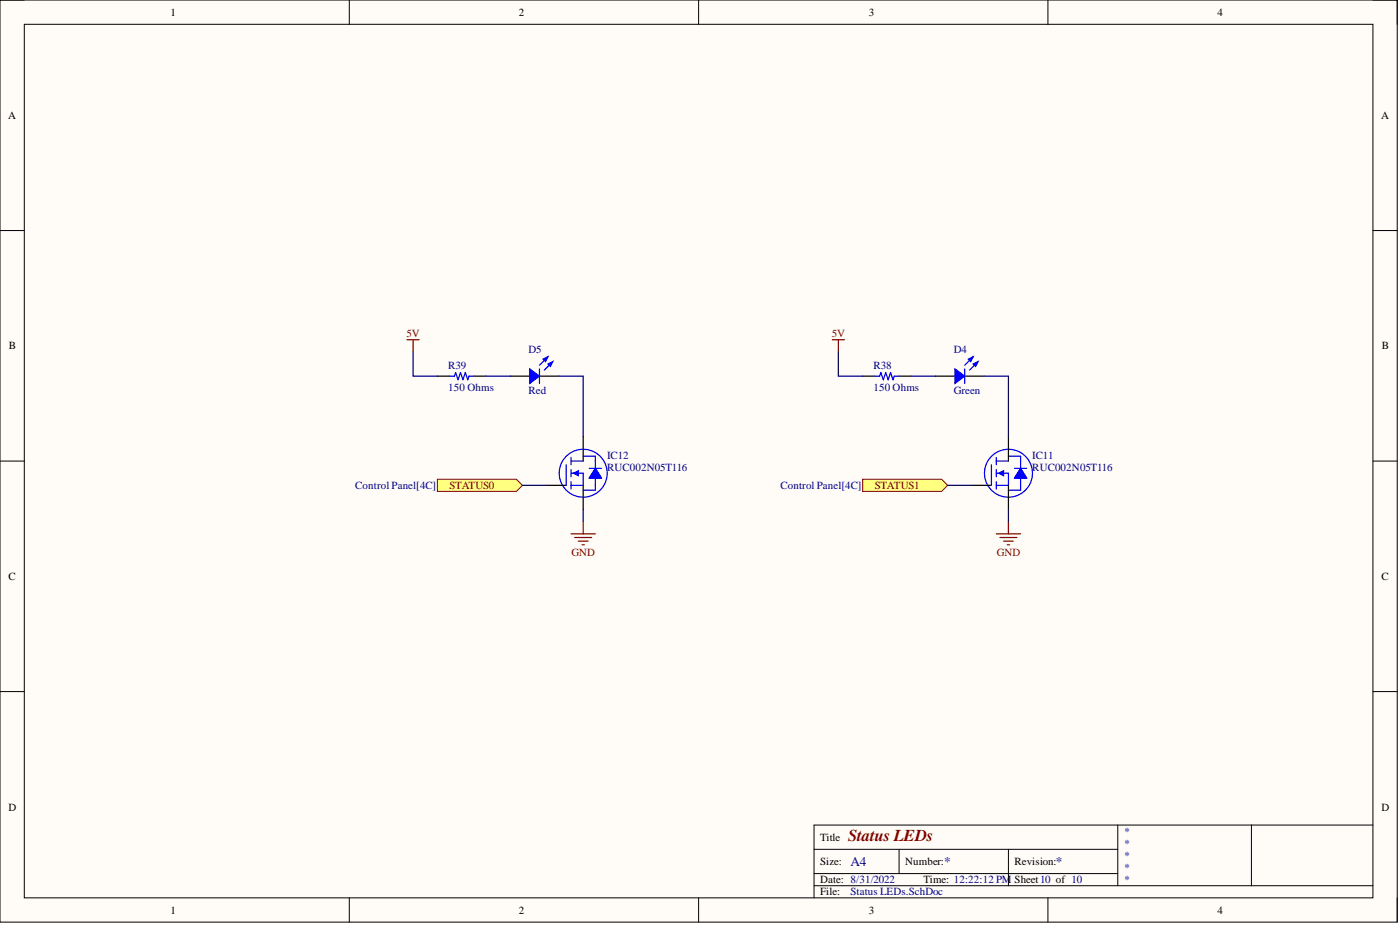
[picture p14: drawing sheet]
<svg xmlns="http://www.w3.org/2000/svg" width="292mm" height="193mm" viewBox="0 0 292 193" stroke-linecap="round" stroke-linejoin="round" font-family="sans-serif">
<defs><g id="words">
<text font-size="3.5" fill="#800000" x="176.9" y="175.4">Status LEDs</text>
<g font-size="2.8" fill="#000080">
<text x="177.4" y="180.6">A4</text>
<text x="197" y="180.6">*</text>
<text x="220.3" y="180.6">*</text>
</g>
<g font-size="2.3">
<text x="35.6" y="3.3">1</text>
<text x="108.2" y="3.3">2</text>
<text x="181.3" y="3.3">3</text>
<text x="254" y="3.3">4</text>
<text x="1.7" y="24.8">A</text>
<text x="288.1" y="24.8">A</text>
<text x="1.9" y="72.9">B</text>
<text x="288.3" y="72.9">B</text>
<text x="1.8" y="121">C</text>
<text x="288.2" y="121">C</text>
<text x="1.8" y="169.1">D</text>
<text x="288.2" y="169.1">D</text>
<text x="171.1" y="175.4">Title</text>
<text x="171.1" y="180.5">Size:</text>
<text x="171.1" y="184.3">Date: 8/31/2022</text>
<text x="188.9" y="180.5">Number:</text>
<text x="192.7" y="184.3">Time: 12:22:12 PM</text>
<text x="211.7" y="180.5">Revision:</text>
<text x="211.7" y="184.3">Sheet10 of 10</text>
<text x="35.6" y="190.6">1</text>
<text x="108.2" y="190.6">2</text>
<text x="171.1" y="186.8">File:</text>
<text x="181.3" y="190.6">3</text>
<text x="254" y="190.6">4</text>
</g>
<g font-size="2.3" fill="#800000">
<text x="84.8" y="70.4">5V</text>
<text x="173.6" y="70.4">5V</text>
<text x="93.8" y="102">STATUS0</text>
<text x="182.5" y="102">STATUS1</text>
<text x="119.2" y="115.9">GND</text>
<text x="208" y="115.9">GND</text>
</g>
<g font-size="2.3" fill="#000080">
<text x="93.5" y="77">R39</text>
<text x="110.3" y="73.7">D5</text>
<text x="182.3" y="77">R38</text>
<text x="199" y="73.7">D4</text>
<text x="93.5" y="81.5">150 Ohms</text>
<text x="110.3" y="82.3">Red</text>
<text x="182.3" y="81.5">150 Ohms</text>
<text x="199" y="82.3">Green</text>
<text x="126.7" y="95.8">IC12</text>
<text x="215.4" y="95.8">IC11</text>
<text x="126.7" y="98.3">RUC002N05T116</text>
<text x="215.4" y="98.3">RUC002N05T116</text>
<text x="74.1" y="102">Control Panel[4C]</text>
<text x="162.8" y="102">Control Panel[4C]</text>
<text x="234.5" y="174.1">*</text>
<text x="234.5" y="176.7">*</text>
<text x="234.5" y="179.2">*</text>
<text x="234.5" y="181.7">*</text>
<text x="234.5" y="184.3">*</text>
<text x="177.4" y="186.8">Status LEDs.SchDoc</text>
</g>
</g></defs>
<path d="M0 0h291.5v192.4h-291.5z" fill-rule="evenodd" fill="#fffcf8"/>
<path d="M0 0h291.5v192.4h-291.5z" fill="none" stroke="#000" stroke-width=".21"/>
<path d="M5.1 5.1h281.4v182.2h-281.4z" fill-rule="evenodd" fill="#fffcf8"/>
<g fill="none" stroke="#000" stroke-width=".21">
<path d="M0 0h5.1M5.1 5.1h281.4v182.2h-281.4zM72.9 0v5.1M145.8 0v5.1M218.6 0v5.1M286.5 0h5v5.1M0 48.1h5.1M286.5 48.1h5M0 96.2h5.1M286.5 96.2h5M0 144.3h5.1M286.5 144.3h5"/>
<path d="M169.8 177.2h63.4M187.6 177.2v5M210.4 177.2v7.6M233.2 172.1v12.7M261.1 172.1v12.7M286.5 172.1h-116.7v15.2M72.9 187.3v5.1M145.8 187.3v5.1M169.8 184.8h116.7M169.8 182.2h63.4M218.6 187.3v5.1M291.5 187.3v5.1"/>
</g>
<path d="M207.9 111.4h5M208.6 112.1h3.6M209.4 112.9h2M210.1 113.7h.6M210.4 108.8v2.6" fill="none" stroke="#800000" stroke-width=".25"/>
<path d="M180 100h16.5l1.2 1.3-1.2 1.2h-16.5z" fill-rule="evenodd" fill="#ffff80"/>
<path d="M180 100h16.5l1.2 1.3-1.2 1.2h-16.5z" fill="none" stroke="#800000" stroke-width=".21"/>
<path d="M206.9 96.9v4.4M207.9 98.7h2.5v2.6h-2.5M207.9 96.2h2.5M214.8 101.1a5 5 0 0 0-4.2-7.4 5 5 0 0 0-4.8 7 5 5 0 0 0 8.5 1.2l.5-.7" fill="none" stroke="#00f" stroke-width=".25"/>
<path d="M202.8 101.3h4.1" fill="none" stroke="#000" stroke-width=".25"/>
<path d="M208.4 98.7l1-.5v1z" fill="#00f"/>
<path d="M208.4 98.7l1-.5v1zM211.7 97.7h2.5M212.9 96.2v5.1M212.9 97.7l1.3 2h-2.5z" fill="none" stroke="#00f" stroke-width=".25"/>
<path d="M212.9 97.7l1.3 2h-2.5z" fill="#00f"/>
<path d="M212.9 97.7l1.3 2h-2.5z" fill="none" stroke="#00f" stroke-width=".21"/>
<path d="M201.3 77v3M207.9 95.4v1.5M207.9 98v1.5M210.4 95.2h2.5v1M207.9 100.5v1.5M212.9 101.3v1h-2.5" fill="none" stroke="#00f" stroke-width=".25"/>
<path d="M195.2 78.5h4M201.3 78.5h4M210.4 91.1v5.1M210.4 101.3v5" fill="none" stroke="#000" stroke-width=".25"/>
<path d="M199.2 77l2.1 1.5-2.1 1.5z" fill="#00f"/>
<path d="M199.2 77l2.1 1.5-2.1 1.5zM202.5 74.9l-1.2 1.3" fill="none" stroke="#00f" stroke-width=".25"/>
<path d="M202 74.9l1.1-.5-.6 1z" fill="#00f"/>
<path d="M202 74.9l1.1-.5-.6 1zM203.8 75.7l-1.5 1.5" fill="none" stroke="#00f" stroke-width=".25"/>
<path d="M203.1 75.9l1-.5-.5 1z" fill="#00f"/>
<path d="M112.6 77v3M182.5 78.5h1l.3-.8 .5 1.5 .5-1.5 .5 1.5 .5-1.5 .5 1.5 .3-.7h1M203.1 75.9l1-.5-.5 1z" fill="none" stroke="#00f" stroke-width=".25"/>
<path d="M106.5 78.5h4M112.6 78.5h4M180 78.5h2.5M187.6 78.5h2.5" fill="none" stroke="#000" stroke-width=".25"/>
<path d="M173.6 70.9h2.6M174.9 70.9v2.5" fill="none" stroke="#800000" stroke-width=".25"/>
<path d="M174.9 73.4v5.1h5.1M190.1 78.5h5.1M205.3 78.5h5.1v12.6M197.7 101.3h5.1M210.4 106.3v2.5" fill="none" stroke="#000080" stroke-width=".25"/>
<path d="M110.5 77l2.1 1.5-2.1 1.5z" fill="#00f"/>
<path d="M110.5 77l2.1 1.5-2.1 1.5zM113.8 74.9l-1.2 1.3" fill="none" stroke="#00f" stroke-width=".25"/>
<path d="M113.3 74.9l1-.5-.5 1z" fill="#00f"/>
<path d="M113.3 74.9l1-.5-.5 1zM115.1 75.7l-1.5 1.5" fill="none" stroke="#00f" stroke-width=".25"/>
<path d="M114.3 75.9l1-.5-.5 1z" fill="#00f"/>
<path d="M114.3 75.9l1-.5-.5 1z" fill="none" stroke="#00f" stroke-width=".25"/>
<path d="M119.1 111.4h5.1M119.9 112.1h3.6M120.7 112.9h2M121.4 113.7h.5M121.7 108.8v2.6" fill="none" stroke="#800000" stroke-width=".25"/>
<path d="M91.3 100h16.4l1.3 1.3-1.3 1.2h-16.4z" fill-rule="evenodd" fill="#ffff80"/>
<path d="M91.3 100h16.4l1.3 1.3-1.3 1.2h-16.4z" fill="none" stroke="#800000" stroke-width=".21"/>
<path d="M118.1 96.9v4.4M119.1 98.7h2.6v2.6h-2.6M119.1 96.2h2.6M126.1 101.1a5 5 0 0 0-4.2-7.4 5 5 0 0 0-4.8 7.1 5 5 0 0 0 8.4 1.1l.5-.7" fill="none" stroke="#00f" stroke-width=".25"/>
<path d="M114.1 101.3h4" fill="none" stroke="#000" stroke-width=".25"/>
<path d="M119.7 98.7l1-.5v1z" fill="#00f"/>
<path d="M119.7 98.7l1-.5v1zM122.9 97.7h2.6M124.2 96.2v5.1M124.2 97.7l1.3 2h-2.6z" fill="none" stroke="#00f" stroke-width=".25"/>
<path d="M124.2 97.7l1.3 2h-2.6z" fill="#00f"/>
<path d="M124.2 97.7l1.3 2h-2.6z" fill="none" stroke="#00f" stroke-width=".21"/>
<path d="M93.8 78.5h1l.3-.8 .5 1.5 .5-1.5 .5 1.5 .5-1.5 .5 1.5 .2-.7h1.1M119.1 95.4v1.5M119.1 98v1.5M121.7 95.2h2.5v1M119.1 100.5v1.5M124.2 101.3v1h-2.5" fill="none" stroke="#00f" stroke-width=".25"/>
<path d="M91.3 78.5h2.5M98.9 78.5h2.5M121.7 91.1v5.1M121.7 101.3v5" fill="none" stroke="#000" stroke-width=".25"/>
<path d="M84.9 70.9h2.6M86.2 70.9v2.5" fill="none" stroke="#800000" stroke-width=".25"/>
<path d="M86.2 73.4v5.1h5.1M101.4 78.5h5.1M116.6 78.5h5.1v12.6M109 101.3h5.1M121.7 106.3v2.5" fill="none" stroke="#000080" stroke-width=".25"/>
<use href="#words"/>
</svg>
